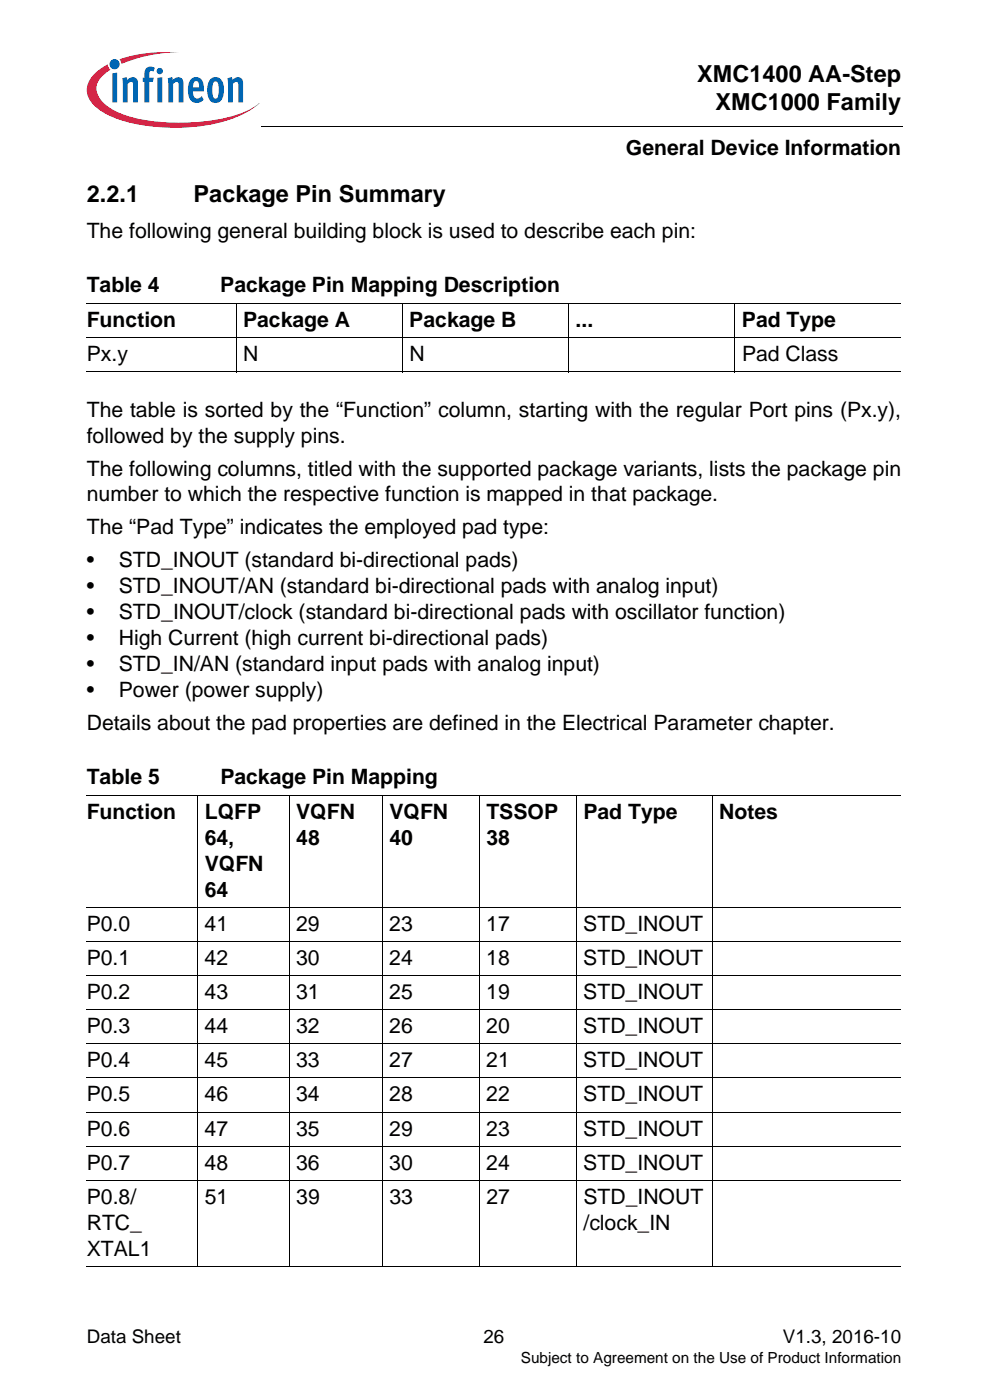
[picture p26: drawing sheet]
<svg xmlns="http://www.w3.org/2000/svg" width="148mm" height="210mm" viewBox="0 0 148 210" stroke-linecap="round" stroke-linejoin="round" font-family="sans-serif">
<defs><g id="words">
<g font-size="3.5">
<text x="104.4" y="12.2">XMC1400 AA-Step</text>
<text x="107.2" y="16.5">XMC1000 Family</text>
<text x="13" y="30.3">2.2.1</text>
<text x="29" y="30.3">Package Pin Summary</text>
</g>
<g font-size="3.2">
<text x="93.8" y="23.3">General Device Information</text>
<text x="13" y="35.7">The following general building block is used to describe each pin:</text>
<text x="13" y="43.8">Table 4</text>
<text x="33" y="43.8">Package Pin Mapping Description</text>
<text x="13" y="49.1">Function</text>
<text x="36.4" y="49.1">Package A</text>
<text x="61.3" y="49.1">Package B</text>
<text x="86.2" y="49.1">...</text>
<text x="111.1" y="49.1">Pad Type</text>
<text x="13" y="54.2">Px.y</text>
<text x="36.4" y="54.2">N</text>
<text x="61.3" y="54.2">N</text>
<text x="111.2" y="54.2">Pad Class</text>
<text x="13" y="62.5">The table is sorted by the “Function” column, starting with the regular Port pins (Px.y),</text>
<text x="13" y="66.3">followed by the supply pins.</text>
<text x="13" y="71.3">The following columns, titled with the supported package variants, lists the package pin</text>
<text x="13" y="75.2">number to which the respective function is mapped in that package.</text>
<text x="13" y="80.1">The “Pad Type” indicates the employed pad type:</text>
<text x="13" y="85.1">•</text>
<text x="13" y="88.9">•</text>
<text x="17.8" y="85.1">STD_INOUT (standard bi-directional pads)</text>
<text x="17.8" y="88.9">STD_INOUT/AN (standard bi-directional pads with analog input)</text>
<text x="13" y="92.8">•</text>
<text x="17.8" y="92.8">STD_INOUT/clock (standard bi-directional pads with oscillator function)</text>
<text x="13" y="96.7">•</text>
<text x="13" y="100.6">•</text>
<text x="17.8" y="100.6">STD_IN/AN (standard input pads with analog input)</text>
<text x="17.8" y="96.7">High Current (high current bi-directional pads)</text>
<text x="13" y="104.4">•</text>
<text x="17.8" y="104.4">Power (power supply)</text>
<text x="13" y="109.4">Details about the pad properties are defined in the Electrical Parameter chapter.</text>
<text x="13" y="117.5">Table 5</text>
<text x="33" y="117.5">Package Pin Mapping</text>
<text x="13" y="122.8">Function</text>
<text x="30.7" y="122.8">LQFP</text>
<text x="44.4" y="122.8">VQFN</text>
<text x="58.3" y="122.8">VQFN</text>
<text x="72.9" y="122.8">TSSOP</text>
<text x="87.4" y="122.8">Pad Type</text>
<text x="107.7" y="122.8">Notes</text>
<text x="30.7" y="126.7">64,</text>
<text x="30.7" y="130.6">VQFN</text>
<text x="44.4" y="126.7">48</text>
<text x="58.3" y="126.7">40</text>
<text x="72.9" y="126.7">38</text>
<text x="30.7" y="134.4">64</text>
<text x="13" y="139.6">P0.0</text>
<text x="30.7" y="139.6">41</text>
<text x="44.4" y="139.6">29</text>
<text x="58.3" y="139.6">23</text>
<text x="72.8" y="139.6">17</text>
<text x="87.4" y="139.6">STD_INOUT</text>
<text x="13" y="144.7">P0.1</text>
<text x="13" y="149.8">P0.2</text>
<text x="30.7" y="144.7">42</text>
<text x="30.7" y="149.8">43</text>
<text x="44.4" y="144.7">30</text>
<text x="44.4" y="149.8">31</text>
<text x="58.3" y="144.7">24</text>
<text x="58.3" y="149.8">25</text>
<text x="72.8" y="144.7">18</text>
<text x="72.8" y="149.8">19</text>
<text x="87.4" y="144.7">STD_INOUT</text>
<text x="87.4" y="149.8">STD_INOUT</text>
<text x="13" y="154.9">P0.3</text>
<text x="30.7" y="154.9">44</text>
<text x="44.4" y="154.9">32</text>
<text x="58.3" y="154.9">26</text>
<text x="72.8" y="154.9">20</text>
<text x="87.4" y="154.9">STD_INOUT</text>
<text x="13" y="160">P0.4</text>
<text x="30.7" y="160">45</text>
<text x="44.4" y="160">33</text>
<text x="58.3" y="160">27</text>
<text x="72.8" y="160">21</text>
<text x="87.4" y="160">STD_INOUT</text>
<text x="13" y="165.1">P0.5</text>
<text x="30.7" y="165.1">46</text>
<text x="44.4" y="165.1">34</text>
<text x="58.3" y="165.1">28</text>
<text x="72.8" y="165.1">22</text>
<text x="87.4" y="165.1">STD_INOUT</text>
<text x="13" y="170.3">P0.6</text>
<text x="30.7" y="170.3">47</text>
<text x="44.4" y="170.3">35</text>
<text x="58.3" y="170.3">29</text>
<text x="72.8" y="170.3">23</text>
<text x="87.4" y="170.3">STD_INOUT</text>
<text x="13" y="175.4">P0.7</text>
<text x="30.7" y="175.4">48</text>
<text x="44.4" y="175.4">36</text>
<text x="58.3" y="175.4">30</text>
<text x="72.8" y="175.4">24</text>
<text x="87.4" y="175.4">STD_INOUT</text>
<text x="13" y="180.5">P0.8/</text>
<text x="13" y="184.4">RTC_</text>
<text x="30.7" y="180.5">51</text>
<text x="44.4" y="180.5">39</text>
<text x="58.3" y="180.5">33</text>
<text x="72.9" y="180.5">27</text>
<text x="87.4" y="180.5">STD_INOUT</text>
<text x="87.4" y="184.4">/clock_IN</text>
<text x="13" y="188.2">XTAL1</text>
</g>
<g font-size="2.8">
<text x="13" y="201.3">Data Sheet</text>
<text x="72.4" y="201.3">26</text>
<text x="117.3" y="201.3">V1.3, 2016-10</text>
</g>
<text font-size="2.3" x="78" y="204.4">Subject to Agreement on the Use of Product Information</text>
</g></defs>
<circle cx="17.2" cy="9.6" r=".76" fill="#0066b3"/>
<g fill="#ed1941">
<path d="M17.9 8.9l2.4-.7a25.6 25.6 0 0 1 6.5-.4 22.2 22.2 0 0 0-8.2 1.6l-.4 .2z"/>
<path d="M14.3 11l1.8-1.4 .1 .4 .3 .5a4 4 0 0 0-2 2.5 3.3 3.3 0 0 0 1.7 3 15.2 15.2 0 0 0 7.1 2.2 29.4 29.4 0 0 0 13.3-1.4l1.6-.9 .6-.5a12.9 12.9 0 0 1-6.4 3.1 29.2 29.2 0 0 1-15-.7 7.9 7.9 0 0 1-4-2.9 3.1 3.1 0 0 1 .9-3.9z"/>
</g>
<g fill="#0066b3">
<path d="M16.8 11l.7-.1v4.5h-.7z"/>
<path d="M18.3 11.7l.7-.1 .1 .4a.85 .85 0 0 1 1-.4 .85 .85 0 0 1 .6 .9v2.9h-.7l-.1-2.9a.29 .29 0 0 0-.4-.2l-.4 .3v2.8h-.7z"/>
<path d="M22 10.2l.3-.2 .7 .1 .2 .1-.2 .5a.35 .35 0 0 0-.6 .1v.9h.6l-.1 .6h-.5v3.1h-.8v-3.1h-.2v-.6h.2v-.5a1.24 1.24 0 0 1 .4-1z"/>
<path d="M25.1 11.7l.7-.1 .1 .4a.85 .85 0 0 1 1-.4 .85 .85 0 0 1 .6 .9v2.9h-.7l-.1-2.9a.29 .29 0 0 0-.4-.2l-.4 .3v2.8h-.7z"/>
<path d="M34.1 11.7l.6-.1 .1 .4a.85 .85 0 0 1 1-.4 .85 .85 0 0 1 .6 .9v2.9h-.7v-2.9a.29 .29 0 0 0-.5-.2l-.3 .3v2.8h-.7z"/>
<path d="M23.5 10.7a.47 .47 0 0 1 .9 0 .47 .47 0 0 1-.9 0zM23.6 11.7l.7-.1v3.8h-.7z"/>
<path d="M28.7 11.8a1.09 1.09 0 0 1 1.1-.2 1.09 1.09 0 0 1 .7 1l.1 1.1h-1.7a.75 .75 0 0 0 .2 .8 .75 .75 0 0 0 .9 .1l.2-.2 .3 .5a1.3 1.3 0 0 1-1.5 .5 1.3 1.3 0 0 1-.8-1.3v-1.1a1.89 1.89 0 0 1 .5-1.2zM29.2 12.2l-.2 .2-.1 .7h.9v-.5a.42 .42 0 0 0-.6-.4z"/>
<path d="M31.5 11.8a1.12 1.12 0 0 1 1.9 .6 3 3 0 0 1-.4 2.7 1.13 1.13 0 0 1-1.1 .3 1.13 1.13 0 0 1-.8-1v-.5a2.83 2.83 0 0 1 .4-2.1zM32 12.3l-.1 .4-.1 1.1a.89 .89 0 0 0 .5 1 1.08 1.08 0 0 0 .5-1.3v-.3a.83 .83 0 0 0-.5-1z"/>
</g>
<path d="M39.1 18.8v.2z" fill="#000"/>
<path d="M39.1 18.9h96.1" fill="none" stroke="#000" stroke-width=".15"/>
<path d="M13 20.2h32.8v4h-32.8z" fill="#fff"/>
<g fill="none" stroke="#000" stroke-width=".15">
<path d="M13 45.5h122M13 50.7h122M13 55.8h122M35.4 45.5v10.3M60.3 45.5v10.3M85.2 45.5v10.3M110.1 45.5v10.3M13 119.3h122M29.6 119.2v70.7M43.3 119.2v70.7M57.3 119.2v70.7M71.8 119.2v70.7"/>
<path d="M86.3 119.2v70.7M106.7 119.2v70.7M13 136h122M13 141.2h122M13 146.3h122M13 151.4h122M13 156.5h122M13 161.6h122M13 166.7h122M13 171.9h122M13 177h122M13 189.8h122"/>
</g>
<use href="#words"/>
</svg>
